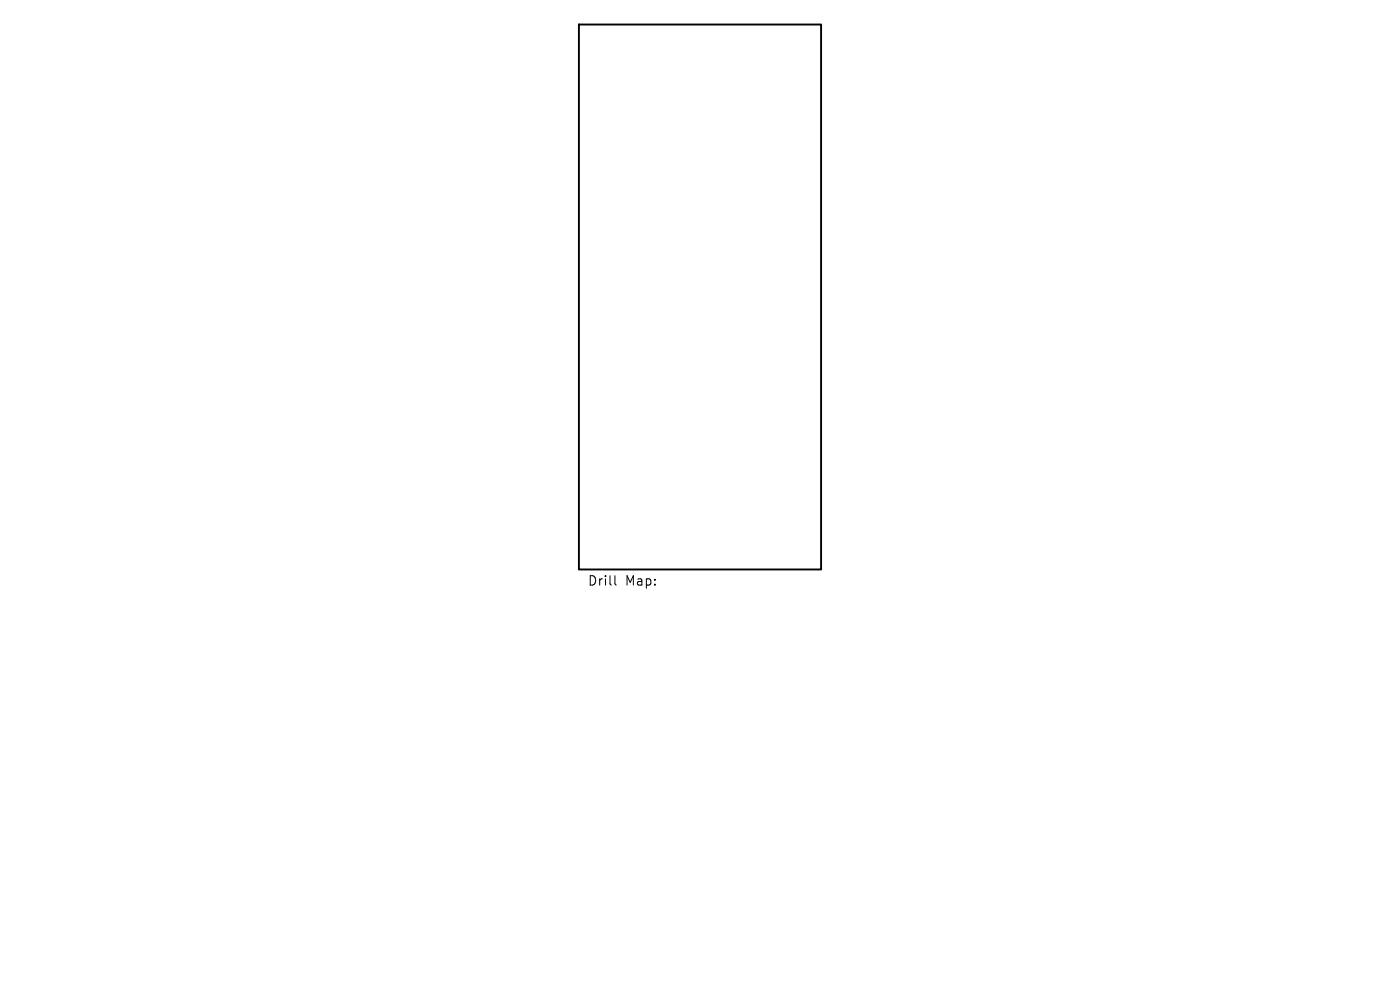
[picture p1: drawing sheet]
<svg xmlns="http://www.w3.org/2000/svg" width="297mm" height="210mm" viewBox="0 0 297 210" stroke-linecap="round" stroke-linejoin="round" font-family="sans-serif">
<defs><g id="words">
<g font-size="2.8">
<text x="124.6" y="124.5">Drill</text>
<text x="132.6" y="124.5">Map:</text>
</g>
</g></defs>
<path d="M122.8 5.2h51.4v115.6h-51.4z" fill="none" stroke="#000" stroke-width=".4"/>
<path d="M130.5 122.1v1.7l.2 .3" fill="none" stroke="#000" stroke-width=".21"/>
<use href="#words"/>
</svg>
